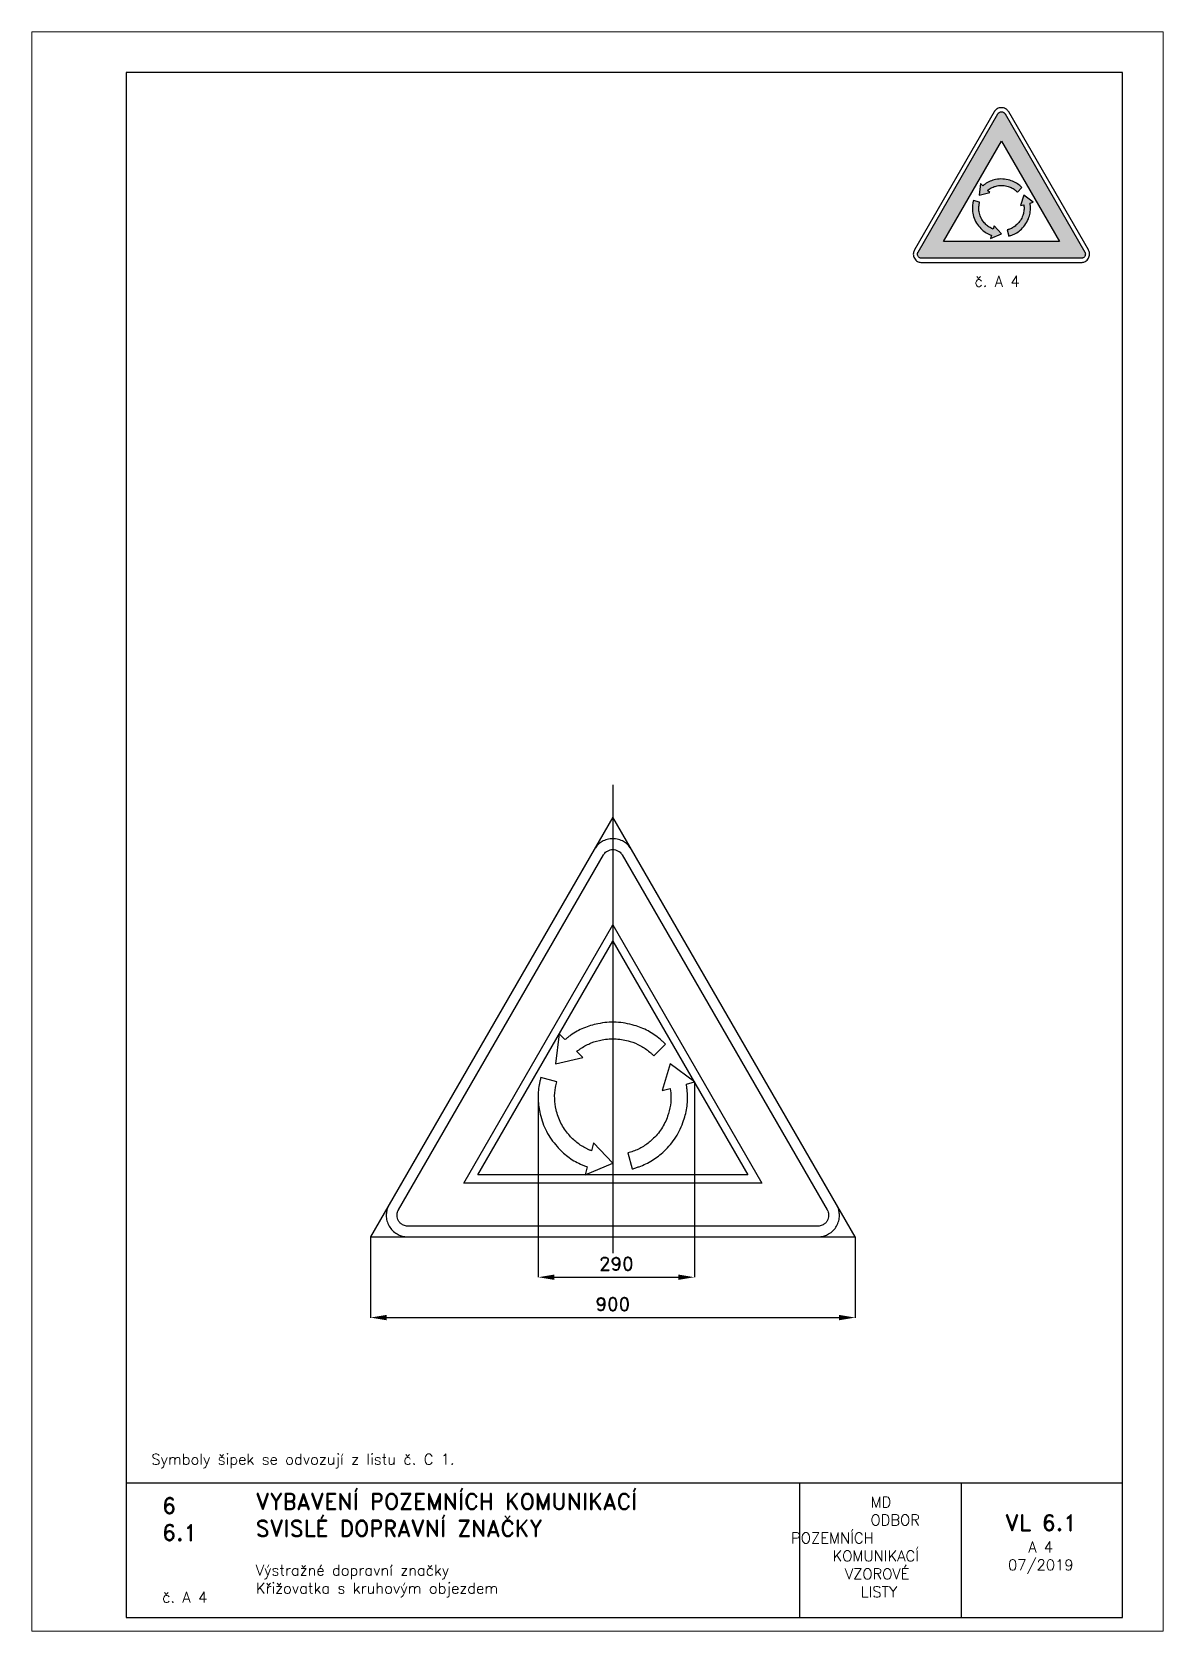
# Paper-space layout 'A 4' of a CAD drawing. Header units: millimetres. Extents: x 0 to 210, y 0 to 297.
# The model-space entities are those that its viewports show. They can reach past a viewport. Long polylines and large blocks are cut down to what shows.
import ezdxf

# ---------------------------------------------------------------- set-up
doc = ezdxf.new("R2010")
doc.units = ezdxf.units.MM
doc.header["$LTSCALE"] = 5
doc.linetypes.add('ČERCHOVANÁX2', pattern=[2, 1, -0.5, 0, -0.5])
doc.linetypes.add('ČÁRKOVANÁX2', pattern=[1.5, 1, -0.5])
for name, color, linetype in [('Kóty', 2, 'Continuous'), ('Rozpiska', 7, 'Continuous'), ('Značka', 7, 'Continuous')]:
    doc.layers.add(name, color=color, linetype=linetype)
doc.layers.add('Rámeček', color=6, linetype='Continuous', plot=False)
doc.styles.get("Standard").update_dxf_attribs({"font": 'romand.shx', "height": 25})
doc.dimstyles.get("Standard").update_dxf_attribs({"dimtxt": 25, "dimasz": 30, "dimexe": 0.18, "dimexo": 0.0625, "dimgap": 12.5, "dimtad": 1, "dimdec": 0, "dimzin": 0, "dimdsep": 46, "dimtxsty": 'Standard', "dimcen": 0.09, "dimadec": 0, "dimazin": 0, "dimtfac": 1, "dimtdec": 0, "dimtofl": 0, "dimtmove": 0, "dimatfit": 3, "dimfxl": 1, "dimtolj": 1, "dimtzin": 0, "dimarcsym": 0})

# ---------------------------------------------------------------- blocks, each defined once
blk = doc.blocks.new('*D0')
at = {"layer": 'Defpoints', "color": 0, "transparency": 16777216}
for p in [(-29.3, 0.1), (870.7, 0.1), (870.7, -149.9)]:
    blk.add_point(p, dxfattribs=at)
at = {"layer": 'Kóty', "color": 0, "lineweight": -2, "transparency": 16777216}
for p, q in [((-29.3, 0), (-29.3, -150.1)), ((870.7, 0), (870.7, -150.1)), ((0.7, -149.9), (840.7, -149.9))]:
    blk.add_line(p, q, dxfattribs=at)
at = {"layer": 'Kóty', "color": 0, "transparency": 16777216}
for points in [[(0.7, -144.9), (0.7, -154.9), (-29.3, -149.9)], [(840.7, -144.9), (840.7, -154.9), (870.7, -149.9)]]:
    blk.add_solid(points, dxfattribs=at)
at = {"layer": 'Kóty', "color": 0, "transparency": 16777216, "insert": (420.7, -124.9), "char_height": 25, "attachment_point": 5}
blk.add_mtext('\\A1;900', dxfattribs=at)
blk = doc.blocks.new('*D1')
at = {"layer": 'Defpoints', "color": 0, "transparency": 16777216}
for p in [(282.3, 269), (572.1, 287.9), (572.1, -74.9)]:
    blk.add_point(p, dxfattribs=at)
at = {"layer": 'Kóty', "color": 0, "lineweight": -2, "transparency": 16777216}
for p, q in [((282.3, 268.9), (282.3, -75.1)), ((572.1, 287.8), (572.1, -75.1)), ((312.3, -74.9), (542.1, -74.9))]:
    blk.add_line(p, q, dxfattribs=at)
at = {"layer": 'Kóty', "color": 0, "transparency": 16777216}
for points in [[(312.3, -69.9), (312.3, -79.9), (282.3, -74.9)], [(542.1, -69.9), (542.1, -79.9), (572.1, -74.9)]]:
    blk.add_solid(points, dxfattribs=at)
at = {"layer": 'Kóty', "color": 0, "transparency": 16777216, "insert": (427.2, -49.9), "char_height": 25, "attachment_point": 5}
blk.add_mtext('\\A1;290', dxfattribs=at)

msp = doc.modelspace()

# ---------------------------------------------------------------- linework, layer by layer
at = {"layer": 'Značka', "color": 6, "linetype": 'ČERCHOVANÁX2', "lineweight": 25, "ltscale": 5}
msp.add_line((420.7, 839.8), (420.7, -30.2), dxfattribs=at)
at = {"layer": 'Značka', "color": 6, "linetype": 'ČÁRKOVANÁX2', "ltscale": 2.5}
for points in [[(870.7, 0.1), (420.7, 779.5), (-29.3, 0.1)], [(169.9, 115), (420.7, 549.4), (671.5, 115)]]:
    msp.add_lwpolyline(points, close=True, dxfattribs=at)
at = {"layer": 'Značka', "color": 5}
for points in [[(836.1, 60), (455.4, 719.4), (454.2, 721.2, 0.010748), (453.1, 722.9, 0.055773), (447.5, 729.2, 0.055979), (440.7, 734.1, 0.069561), (431.1, 738.1, 0.069791), (420.7, 739.4, 0.069502), (410.4, 738.1, 0.067732), (400.7, 734.1, 0.055944), (393.9, 729.2, 0.061133), (388.4, 722.9, 0.012257), (387.2, 721.2), (386.1, 719.4), (5.4, 60, 0.003576), (4.4, 58.1, 0.010722), (3.5, 56.3, 0.055711), (0.8, 48.4, 0.055985), (0, 40, 0.069591), (1.3, 29.6, 0.069767), (5.4, 20, 0.069481), (11.7, 11.7, 0.067775), (20, 5.4, 0.055964), (27.6, 1.9, 0.061097), (35.8, 0.2, 0.01224), (37.9, 0.1, 0.004081), (40, 0), (801.4, 0, 0.003581), (803.5, 0.1, 0.010743), (805.6, 0.2, 0.055797), (813.8, 1.9, 0.055991), (821.4, 5.4, 0.069582), (829.8, 11.7, 0.069787), (836.1, 20, 0.069497), (840.1, 29.6, 0.067792), (841.4, 40, 0.055928), (840.6, 48.4, 0.060939), (838, 56.3), (837.1, 58.1), (836.1, 60)], [(518.7, 358, 0.003375), (513.7, 362.7, 0.010104), (508.6, 367.2, 0.052597), (486, 382.5, 0.052972), (460.5, 392.8, 0.065719), (426.9, 398.7, 0.064444), (392.9, 395.8, 0.053217), (366.5, 387.9, 0.057697), (342.7, 374.6, 0.011495), (337.2, 370.6, 0.003828), (331.8, 366.4), (320.9, 377.3), (314, 321.6), (364.7, 333.5), (353.7, 344.5, -0.003304), (357.9, 347.6, -0.009916), (362.2, 350.6, -0.051703), (380.7, 360.3, -0.052055), (400.8, 366, -0.06458), (426.9, 367.8, -0.063324), (452.6, 363, -0.052294), (472, 355.1, -0.056712), (489.2, 343.3, -0.011288), (493.1, 339.8, -0.003766), (496.9, 336.3), (518.7, 358)], [(456.6, 126.2, 0.003366), (463.1, 128.2, 0.010097), (469.6, 130.4, 0.052598), (494.1, 142.3, 0.052972), (515.8, 159.2, 0.065717), (537.7, 185.4, 0.064442), (552.2, 216.3, 0.053213), (558.6, 243, 0.057697), (558.9, 270.3, 0.011491), (558.2, 277.1), (557.2, 283.9), (572.1, 287.9), (527.4, 321.6), (512.3, 271.9), (527.3, 275.9), (527.9, 270.7, -0.009925), (528.4, 265.5, -0.051704), (527.5, 244.6, -0.052057), (522.4, 224.3, -0.064581), (511, 200.8, -0.063323), (494, 181, -0.052296), (477.4, 168.1, -0.056712), (458.6, 159.1, -0.011286), (453.6, 157.5, -0.003764), (448.6, 156), (456.6, 126.2)], [(286.9, 295.9, 0.003368), (285.3, 289.3, 0.010094), (284, 282.5, 0.052598), (282.1, 255.3, 0.052973), (285.9, 228.2, 0.065719), (297.5, 196.1, 0.064444), (317.1, 168.1, 0.053216), (337.1, 149.2, 0.057696), (360.5, 135.3, 0.011487), (366.8, 132.5, 0.003832), (373.1, 129.9), (369.1, 115), (420.7, 136.9), (385.1, 174.8), (381.1, 159.8, -0.003312), (376.3, 161.9, -0.009916), (371.6, 164.1, -0.051703), (354, 175.3, -0.052055), (338.9, 189.9, -0.064581), (324.3, 211.5, -0.063322), (315.6, 236.2, -0.052294), (312.7, 257, -0.056711), (314.4, 277.7, -0.011284), (315.4, 282.9, -0.003763), (316.6, 287.9), (286.9, 295.9)]]:
    msp.add_lwpolyline(points, format="xyb", dxfattribs=at)
at = {"layer": 'Značka', "color": 1}
msp.add_lwpolyline([(801.4, 20), (40, 20, -0.003586), (39, 20, -0.010756), (37.9, 20.1, -0.05582), (33.8, 20.9, -0.05597), (30, 22.7, -0.06955), (25.8, 25.8, -0.069786), (22.7, 30, -0.069503), (20.7, 34.8, -0.067814), (20, 40, -0.055933), (20.4, 44.2, -0.060881), (21.7, 48.1, -0.012187), (22.2, 49.1, -0.00406), (22.7, 50), (403.4, 709.4), (404, 710.3), (404.5, 711.2, -0.055851), (407.3, 714.3, -0.05603), (410.7, 716.7, -0.069574), (415.5, 718.8, -0.069723), (420.7, 719.4, -0.069439), (425.9, 718.8, -0.067755), (430.7, 716.7, -0.055971), (434.1, 714.3, -0.061159), (436.9, 711.2), (437.5, 710.3), (438, 709.4), (818.8, 50), (819.2, 49.1), (819.7, 48.1, -0.055637), (821, 44.2, -0.055928), (821.4, 40, -0.069571), (820.8, 34.8, -0.069825), (818.8, 30, -0.069532), (815.6, 25.8, -0.067733), (811.4, 22.7, -0.055923), (807.6, 20.9, -0.061121), (803.5, 20.1, -0.012253), (802.5, 20, -0.004086), (801.4, 20)], format="xyb", dxfattribs=at)
msp.add_lwpolyline([(143.9, 100), (420.7, 579.4), (697.5, 100), (143.9, 100)], dxfattribs=at)

# ---------------------------------------------------------------- dimensions: what is measured, and where the dimension line sits
at = {"layer": 'Kóty'}
for base, p1, p2, picture, middle in [((572.1, -74.9), (282.3, 269), (572.1, 287.9), '*D1', (427.2, -49.9)), ((870.7, -149.9), (-29.3, 0.1), (870.7, 0.1), '*D0', (420.7, -124.9))]:
    dim = msp.add_linear_dim(base=base, p1=p1, p2=p2, dimstyle='Standard', dxfattribs=at)
    dim.commit()
    dim.dimension.update_dxf_attribs({"geometry": picture, "text_midpoint": middle})

psp = doc.layouts.new('A 4')

# ---------------------------------------------------------------- hatches: boundary and pattern name
at = {"layer": 'Značka'}
h = psp.add_hatch(color=10, dxfattribs=at)
h.dxf.hatch_style = 1
h.paths.add_polyline_path([(169.24, 258.08), (180, 276.72), (190.76, 258.08)], flags=16)
edge = h.paths.add_edge_path()
edge.add_line((194.81, 254.96), (165.19, 254.96))
edge.add_arc((165.28, 257.8), 2.84, 267.4279, 268.2497, ccw=False)
edge.add_arc((165.2, 255.91), 0.947, 264.9636, 267.4286, ccw=False)
edge.add_arc((165.18, 255.69), 0.729, 252.0002, 264.7801, ccw=False)
edge.add_arc((165.18, 255.7), 0.731, 239.2368, 252.0508, ccw=False)
edge.add_arc((165.16, 255.71), 0.734, 224.9741, 240.8881, ccw=False)
edge.add_arc((165.16, 255.71), 0.732, 209.0808, 225.0485, ccw=False)
edge.add_arc((165.15, 255.73), 0.734, 194.8816, 210.7849, ccw=False)
edge.add_arc((165.17, 255.73), 0.753, 179.4178, 194.9358, ccw=False)
edge.add_arc((165.15, 255.76), 0.733, 168.2202, 181.0258, ccw=False)
edge.add_arc((165.09, 255.77), 0.668, 154.3449, 168.2807, ccw=False)
edge.add_arc((165.24, 255.71), 0.836, 152.5643, 155.3573, ccw=False)
edge.add_arc((166.73, 254.94), 2.51, 151.6364, 152.5668, ccw=False)
edge.add_line((164.52, 256.13), (179.33, 281.78))
edge.add_line((179.33, 281.78), (179.35, 281.81))
edge.add_line((179.35, 281.81), (179.37, 281.84))
edge.add_arc((179.97, 281.42), 0.728, 132.0175, 144.8044, ccw=False)
edge.add_arc((179.97, 281.42), 0.731, 119.2221, 132.0499, ccw=False)
edge.add_arc((179.99, 281.43), 0.734, 104.9611, 120.8806, ccw=False)
edge.add_arc((179.99, 281.43), 0.732, 89.0816, 105.0351, ccw=False)
edge.add_arc((180.01, 281.43), 0.734, 74.8911, 90.7799, ccw=False)
edge.add_arc((180.01, 281.41), 0.754, 59.4433, 74.9479, ccw=False)
edge.add_arc((180.03, 281.42), 0.733, 48.2326, 61.0468, ccw=False)
edge.add_arc((180.08, 281.47), 0.665, 34.2949, 48.2941, ccw=False)
edge.add_line((180.63, 281.84), (180.65, 281.81))
edge.add_line((180.65, 281.81), (180.67, 281.78))
edge.add_line((180.67, 281.78), (195.48, 256.13))
edge.add_line((195.48, 256.13), (195.5, 256.1))
edge.add_line((195.5, 256.1), (195.52, 256.06))
edge.add_arc((194.85, 255.75), 0.731, 12.0134, 24.7513, ccw=False)
edge.add_arc((194.85, 255.75), 0.732, -0.7539, 12.0504, ccw=False)
edge.add_arc((194.85, 255.73), 0.734, -15.0136, 0.9053, ccw=False)
edge.add_arc((194.85, 255.73), 0.731, 329.0775, 345.0543, ccw=False)
edge.add_arc((194.84, 255.71), 0.733, 314.8753, 330.7852, ccw=False)
edge.add_arc((194.82, 255.73), 0.754, 299.4286, 314.9281, ccw=False)
edge.add_arc((194.82, 255.7), 0.733, 288.2355, 301.0387, ccw=False)
edge.add_arc((194.84, 255.63), 0.665, 274.3079, 288.2985, ccw=False)
edge.add_arc((194.81, 255.8), 0.831, 272.5156, 275.3236, ccw=False)
edge.add_arc((194.74, 257.45), 2.49, 271.5795, 272.516, ccw=False)
h = psp.add_hatch(color=249, dxfattribs=at)
h.dxf.hatch_style = 1
edge = h.paths.add_edge_path()
edge.add_arc((170.29, 253.77), 19.71, 46.6686, 47.4421)
edge.add_arc((179.16, 263.44), 6.58, 47.4444, 49.76)
edge.add_arc((180.16, 264.6), 5.06, 49.9237, 61.9669)
edge.add_arc((180.16, 264.61), 5.05, 61.9199, 74.0489)
edge.add_arc((180.02, 264.63), 5.07, 72.499, 87.5391)
edge.add_arc((180.01, 264.52), 5.18, 87.4921, 102.2412)
edge.add_arc((179.84, 264.63), 5.03, 100.5315, 112.7164)
edge.add_arc((179.67, 265.02), 4.61, 112.6647, 125.8733)
edge.add_arc((180.28, 264.01), 5.79, 124.8795, 127.5138)
edge.add_arc((187.33, 254.81), 17.38, 127.5032, 128.3805)
edge.add_line((176.54, 268.43), (176.12, 268.86))
edge.add_line((176.12, 268.86), (175.85, 266.7))
edge.add_line((175.85, 266.7), (177.82, 267.16))
edge.add_line((177.82, 267.16), (177.39, 267.58))
edge.add_arc((186.61, 255.26), 15.39, 126.0442, 126.8015, ccw=False)
edge.add_arc((180.57, 263.56), 5.13, 123.757, 126.0296, ccw=False)
edge.add_arc((179.9, 264.54), 3.93, 111.7636, 123.6025, ccw=False)
edge.add_arc((179.9, 264.55), 3.92, 99.8858, 111.8052, ccw=False)
edge.add_arc((180.01, 264.55), 3.94, 86.6323, 101.4125, ccw=False)
edge.add_arc((180.01, 264.47), 4.03, 72.1832, 86.6766, ccw=False)
edge.add_arc((180.15, 264.54), 3.92, 61.8899, 73.8639, ccw=False)
edge.add_arc((180.31, 264.83), 3.58, 48.9555, 61.9391, ccw=False)
edge.add_arc((179.76, 264.09), 4.51, 47.3495, 49.9365, ccw=False)
edge.add_arc((173.67, 257.47), 13.5, 46.4899, 47.3531, ccw=False)
edge.add_line((182.96, 267.26), (183.81, 268.11))
edge = h.paths.add_edge_path()
edge.add_arc((194.01, 261.14), 19.75, 166.6728, 167.4447)
edge.add_arc((181.17, 264), 6.59, 167.4481, 169.7613)
edge.add_arc((179.66, 264.29), 5.06, 169.9239, 181.9674)
edge.add_arc((179.65, 264.29), 5.05, 181.9189, 194.0481)
edge.add_arc((179.71, 264.16), 5.07, 192.4993, 207.5395)
edge.add_arc((179.81, 264.2), 5.18, 207.4927, 222.2418)
edge.add_arc((179.8, 263.99), 5.03, 220.5297, 232.7145)
edge.add_arc((179.54, 263.65), 4.61, 232.665, 245.8733)
edge.add_arc((180.12, 264.69), 5.79, 244.8794, 247.5118)
edge.add_arc((184.54, 275.38), 17.36, 247.506, 248.3842)
edge.add_line((178.15, 259.24), (177.99, 258.66))
edge.add_line((177.99, 258.66), (180, 259.51))
edge.add_line((180, 259.51), (178.62, 260.98))
edge.add_line((178.62, 260.98), (178.46, 260.4))
edge.add_arc((184.51, 274.51), 15.35, 246.0306, 246.7897, ccw=False)
edge.add_arc((180.36, 265.17), 5.13, 243.7635, 246.036, ccw=False)
edge.add_arc((179.84, 264.09), 3.93, 231.7636, 243.6025, ccw=False)
edge.add_arc((179.83, 264.09), 3.92, 219.8871, 231.8065, ccw=False)
edge.add_arc((179.78, 264.18), 3.94, 206.6301, 221.4104, ccw=False)
edge.add_arc((179.85, 264.22), 4.03, 192.1853, 206.6782, ccw=False)
edge.add_arc((179.71, 264.31), 3.92, 181.8896, 193.8637, ccw=False)
edge.add_arc((179.38, 264.3), 3.58, 168.9553, 181.9385, ccw=False)
edge.add_arc((180.3, 264.2), 4.51, 167.3499, 169.9358, ccw=False)
edge.add_arc((189.09, 262.23), 13.51, 166.4945, 167.3569, ccw=False)
edge.add_line((175.95, 265.38), (174.79, 265.69))
edge = h.paths.add_edge_path()
edge.add_arc((175.73, 278.03), 19.76, 286.6721, 287.4435)
edge.add_arc((179.67, 265.46), 6.59, 287.4474, 289.7614)
edge.add_arc((180.18, 264.01), 5.06, 289.9244, 301.9679)
edge.add_arc((180.19, 264.01), 5.05, 301.9184, 314.0474)
edge.add_arc((180.27, 264.12), 5.07, 312.4988, 327.5384)
edge.add_arc((180.18, 264.18), 5.18, 327.4935, 342.2421)
edge.add_arc((180.37, 264.28), 5.03, 340.5317, 352.7158)
edge.add_arc((180.79, 264.23), 4.61, 352.6641, 365.8727)
edge.add_arc((179.6, 264.21), 5.79, 4.8746, 7.508)
edge.add_line((185.35, 264.96), (185.31, 265.23))
edge.add_line((185.31, 265.23), (185.89, 265.38))
edge.add_line((185.89, 265.38), (184.15, 266.7))
edge.add_line((184.15, 266.7), (183.56, 264.76))
edge.add_line((183.56, 264.76), (184.15, 264.92))
edge.add_line((184.15, 264.92), (184.17, 264.71))
edge.add_arc((179.07, 264.17), 5.12, 3.7546, 6.0293, ccw=False)
edge.add_arc((180.26, 264.26), 3.93, -8.236, 3.6031, ccw=False)
edge.add_arc((180.27, 264.26), 3.92, 339.8852, 351.805, ccw=False)
edge.add_arc((180.22, 264.17), 3.94, 326.6321, 341.4125, ccw=False)
edge.add_arc((180.14, 264.21), 4.03, 312.1844, 326.6777, ccw=False)
edge.add_arc((180.14, 264.05), 3.91, 301.8895, 313.8638, ccw=False)
edge.add_arc((180.31, 263.76), 3.58, 288.9565, 301.9401, ccw=False)
edge.add_arc((179.94, 264.61), 4.51, 287.3495, 289.9361, ccw=False)
edge.add_arc((177.25, 273.2), 13.51, 286.4893, 287.3521, ccw=False)
edge.add_line((181.08, 260.25), (181.39, 259.09))

# ---------------------------------------------------------------- linework, layer by layer
at = {"layer": 'Rozpiska', "color": 7}
for p, q in [((17.5, 27.5), (202.5, 27.5)), ((142.5, 27.5), (142.5, 2.5)), ((172.5, 27.5), (172.5, 2.5))]:
    psp.add_line(p, q, dxfattribs=at)
psp.add_lwpolyline([(17.5, 2.5), (202.5, 2.5), (202.5, 289.5), (17.5, 289.5)], close=True, dxfattribs=at)
at = {"layer": 'Značka', "color": 7}
psp.add_lwpolyline([(196.15, 256.52), (181.35, 282.16), (181.3, 282.23, 0.010748), (181.26, 282.3, 0.055773), (181.04, 282.54, 0.055979), (180.78, 282.73, 0.069561), (180.4, 282.89, 0.069791), (180, 282.94, 0.069502), (179.6, 282.89, 0.067732), (179.22, 282.73, 0.055944), (178.96, 282.54, 0.061133), (178.74, 282.3, 0.012257), (178.7, 282.23), (178.65, 282.16), (163.85, 256.52, 0.003576), (163.81, 256.45, 0.010722), (163.77, 256.37, 0.055711), (163.67, 256.07, 0.055985), (163.64, 255.74, 0.069591), (163.69, 255.34, 0.069767), (163.85, 254.96, 0.069481), (164.09, 254.64, 0.067775), (164.42, 254.4, 0.055964), (164.71, 254.26, 0.061097), (165.03, 254.2, 0.01224), (165.11, 254.19, 0.004081), (165.19, 254.19), (194.81, 254.19, 0.003581), (194.89, 254.19, 0.010743), (194.97, 254.2, 0.055797), (195.29, 254.26, 0.055991), (195.58, 254.4, 0.069582), (195.91, 254.64, 0.069787), (196.15, 254.96, 0.069497), (196.31, 255.34, 0.067792), (196.36, 255.74, 0.055928), (196.33, 256.07, 0.060939), (196.23, 256.37), (196.19, 256.45), (196.15, 256.52)], format="xyb", dxfattribs=at)
at = {"layer": 'Značka', "color": 10}
psp.add_lwpolyline([(194.81, 254.96), (165.19, 254.96, -0.003586), (165.15, 254.97, -0.010756), (165.11, 254.97, -0.05582), (164.95, 255, -0.05597), (164.81, 255.07, -0.06955), (164.64, 255.19, -0.069786), (164.52, 255.35, -0.069503), (164.44, 255.54, -0.067814), (164.42, 255.74, -0.055933), (164.43, 255.91, -0.060881), (164.48, 256.06, -0.012187), (164.5, 256.1, -0.00406), (164.52, 256.13), (179.33, 281.78), (179.35, 281.81), (179.37, 281.84, -0.055851), (179.48, 281.96, -0.05603), (179.61, 282.06, -0.069574), (179.8, 282.14, -0.069723), (180, 282.16, -0.069439), (180.2, 282.14, -0.067755), (180.39, 282.06, -0.055971), (180.52, 281.97, -0.061159), (180.63, 281.84), (180.65, 281.81), (180.67, 281.78), (195.48, 256.13), (195.5, 256.1), (195.52, 256.06, -0.055637), (195.57, 255.9, -0.055928), (195.58, 255.74, -0.069571), (195.56, 255.54, -0.069825), (195.48, 255.35, -0.069532), (195.36, 255.19, -0.067733), (195.19, 255.07, -0.055923), (195.05, 255, -0.061121), (194.89, 254.97, -0.012253), (194.85, 254.97, -0.004086), (194.81, 254.96)], format="xyb", dxfattribs=at)
psp.add_lwpolyline([(169.24, 258.08), (180, 276.72), (190.76, 258.08), (169.24, 258.08)], dxfattribs=at)
at = {"layer": 'Značka', "color": 249}
for points in [[(183.81, 268.11, 0.003375), (183.62, 268.29, 0.010104), (183.42, 268.47, 0.052597), (182.54, 269.06, 0.052972), (181.55, 269.46, 0.065719), (180.24, 269.69, 0.064444), (178.92, 269.58, 0.053217), (177.89, 269.27, 0.057697), (176.97, 268.75, 0.011495), (176.75, 268.6, 0.003828), (176.54, 268.43), (176.12, 268.86), (175.85, 266.7), (177.82, 267.16), (177.39, 267.58, -0.003304), (177.56, 267.7, -0.009916), (177.72, 267.82, -0.051703), (178.44, 268.2, -0.052055), (179.23, 268.42, -0.06458), (180.24, 268.49, -0.063324), (181.24, 268.3, -0.052294), (182, 268, -0.056712), (182.66, 267.54, -0.011288), (182.82, 267.4, -0.003766), (182.96, 267.26), (183.81, 268.11)], [(174.79, 265.69, 0.003368), (174.74, 265.44, 0.010094), (174.68, 265.17, 0.052598), (174.61, 264.12, 0.052973), (174.76, 263.06, 0.065719), (175.21, 261.81, 0.064444), (175.97, 260.72, 0.053216), (176.75, 259.99, 0.057696), (177.66, 259.45, 0.011487), (177.9, 259.34, 0.003832), (178.15, 259.24), (177.99, 258.66), (180, 259.51), (178.62, 260.98), (178.46, 260.4, -0.003312), (178.27, 260.48, -0.009916), (178.09, 260.57, -0.051703), (177.4, 261, -0.052055), (176.82, 261.57, -0.064581), (176.25, 262.41, -0.063322), (175.91, 263.37, -0.052294), (175.8, 264.18, -0.056711), (175.87, 264.99, -0.011284), (175.91, 265.19, -0.003763), (175.95, 265.38), (174.79, 265.69)], [(181.39, 259.09, 0.003366), (181.65, 259.17, 0.010097), (181.9, 259.26, 0.052598), (182.86, 259.72, 0.052972), (183.7, 260.38, 0.065717), (184.55, 261.4, 0.064442), (185.11, 262.6, 0.053213), (185.36, 263.64, 0.057697), (185.37, 264.7, 0.011491), (185.35, 264.96), (185.31, 265.23), (185.89, 265.38), (184.15, 266.7), (183.56, 264.76), (184.15, 264.92), (184.17, 264.71, -0.009925), (184.19, 264.51, -0.051704), (184.15, 263.7, -0.052057), (183.95, 262.91, -0.064581), (183.51, 262, -0.063323), (182.85, 261.23, -0.052296), (182.2, 260.72, -0.056712), (181.47, 260.38, -0.011286), (181.28, 260.31, -0.003764), (181.08, 260.25), (181.39, 259.09)]]:
    psp.add_lwpolyline(points, format="xyb", dxfattribs=at)

# ---------------------------------------------------------------- texts
at = {"layer": 'Rozpiska', "color": 7, "attachment_point": 1}
for s, width, heights, insert, char_height in [('{\\C6;č. A 4}', 10.8515, [2.67], (175, 251.69), 2), ('Symboly šipek se odvozují z listu č. C 1.', 67.9492, [0], (22.16, 32.9), 2), ('6', 149.0422, [0], (24.17, 24.77), 3), ('{\\C6;VYBAVENÍ POZEMNÍCH KOMUNIKACÍ\\P}SVISLÉ DOPRAVNÍ ZNAČKY{\\H1.34524x; }', 149.0422, [0], (41.56, 25.56), 3), ('\\pi14.7414;{\\C6;MD\\P\\pi2.36044;}ODBOR POZEMNÍCH{\\H1.57143x; }\\P\\pi7.69378;KOMUNIKACÍ{\\H1.5x; }\\P\\pi9.97949;{\\C6;VZOROVÉ\\H1.47619x; \\H0.67742x;\\P\\pi12.93187;LISTY\\H1.26984x; }', 33.1018, [0], (140.95, 24.95), 2), ('\\pi1.03113;{\\H1.5x;\\C6;VL 6.1\\P\\pi5.31683;\\H0.66667x;A 4\\H1.66666x; \\H0.6x;\\P\\pi1.5549;07/2019\\H1.80159x; }', 16.0623, [0], (179.66, 21.61), 2), ('6.1', 149.0422, [0], (24.17, 19.78), 3), ('{\\C6;Výstražné dopravní značky\\P}Křižovatka s kruhovým objezdem{\\H1.83333x; }', 149.0422, [0], (41.56, 12.29), 2), ('{\\C6;č. A 4}', 11.9746, [2.67], (24.17, 7.28), 2)]:
    psp.add_mtext_dynamic_manual_height_columns(s, width=width, gutter_width=100, heights=heights, dxfattribs=dict(at, insert=insert, char_height=char_height))

# ---------------------------------------------------------------- viewports
at = {"layer": 'Rámeček'}
psp.add_viewport(center=(105, 148.5), size=(210, 297), view_center_point=(392.23, 752.97), view_height=2970, dxfattribs=at)

doc.saveas('drawing.dxf')
